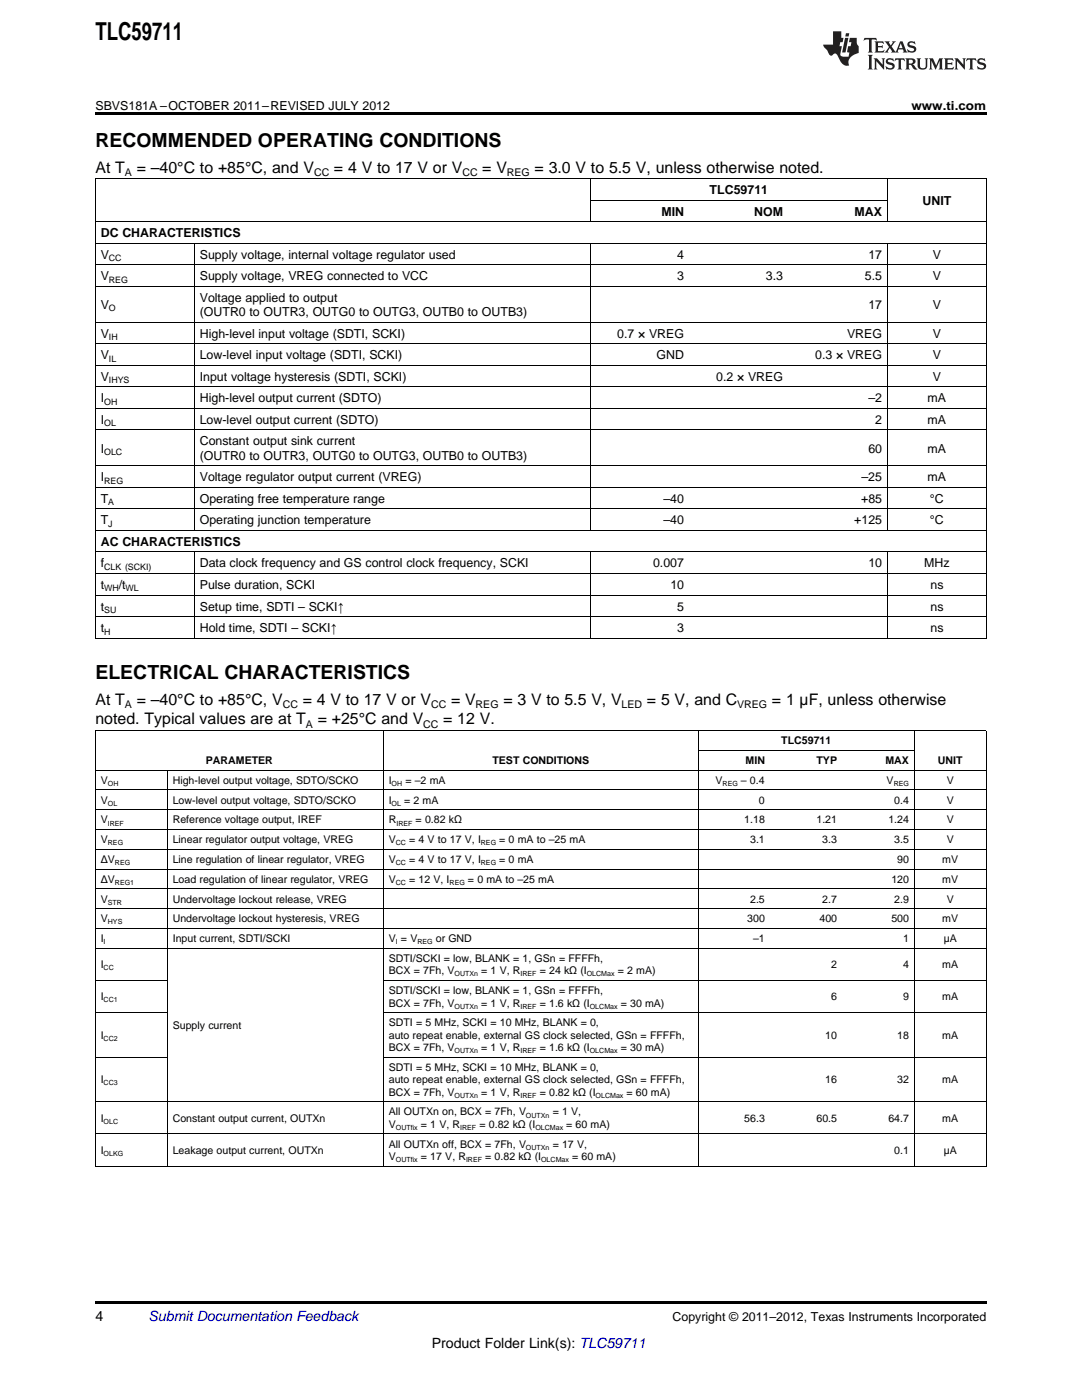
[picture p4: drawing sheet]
<svg xmlns="http://www.w3.org/2000/svg" width="216mm" height="279mm" viewBox="0 0 216 279" stroke-linecap="round" stroke-linejoin="round" font-family="sans-serif">
<defs><g id="words">
<text font-size="4.9" x="19" y="7.9">TLC59711</text>
<g font-size="3.9">
<text x="19" y="29.3">RECOMMENDED OPERATING CONDITIONS</text>
<text x="19" y="135.5">ELECTRICAL CHARACTERISTICS</text>
</g>
<g font-size="3.2">
<text x="19" y="34.4">At T</text>
<text x="27.3" y="34.4">= –40°C to +85°C, and V</text>
<text x="66.6" y="34.4">= 4 V to 17 V or V</text>
<text x="96.2" y="34.4">= V</text>
<text x="106.7" y="34.4">= 3.0 V to 5.5 V, unless otherwise noted.</text>
<text x="19" y="140.7">At T</text>
<text x="27.3" y="140.7">= –40°C to +85°C, V</text>
<text x="60.4" y="140.7">= 4 V to 17 V or V</text>
<text x="90" y="140.7">= V</text>
<text x="100.4" y="140.7">= 3 V to 5.5 V, V</text>
<text x="129.1" y="140.7">= 5 V, and C</text>
<text x="154" y="140.7">= 1 µF, unless otherwise</text>
<text x="19" y="144.6">noted. Typical values are at T</text>
<text x="63.4" y="144.6">= +25°C and V</text>
<text x="88.4" y="144.6">= 12 V.</text>
</g>
<g font-size="2.8">
<text x="19" y="263.6">4</text>
<text x="86.1" y="269">Product Folder Link(s): TLC59711</text>
</g>
<text font-size="2.8" fill="#0000c8" x="29.6" y="263.6">Submit Documentation Feedback</text>
<g font-size="2.5">
<text x="19" y="21.9">SBVS181A –OCTOBER 2011–REVISED JULY 2012</text>
<text x="181.9" y="21.9">www.ti.com</text>
<text x="141.6" y="38.7">TLC59711</text>
<text x="184.1" y="40.9">UNIT</text>
<text x="20.1" y="47.3">DC CHARACTERISTICS</text>
<text x="132" y="43">MIN</text>
<text x="150.5" y="43">NOM</text>
<text x="170.5" y="43">MAX</text>
<text x="20.1" y="51.6">V</text>
<text x="39.9" y="51.6">Supply voltage, internal voltage regulator used</text>
<text x="135.1" y="51.6">4</text>
<text x="173.3" y="51.6">17</text>
<text x="186.1" y="51.6">V</text>
<text x="20.1" y="56">V</text>
<text x="39.9" y="56">Supply voltage, VREG connected to VCC</text>
<text x="135.1" y="56">3</text>
<text x="152.8" y="56">3.3</text>
<text x="172.6" y="56">5.5</text>
<text x="186.1" y="56">V</text>
<text x="20.1" y="61.7">V</text>
<text x="39.9" y="60.3">Voltage applied to output</text>
<text x="39.9" y="63.1">(OUTR0 to OUTR3, OUTG0 to OUTG3, OUTB0 to OUTB3)</text>
<text x="173.3" y="61.7">17</text>
<text x="186.1" y="61.7">V</text>
<text x="20.1" y="67.4">V</text>
<text x="20.1" y="71.7">V</text>
<text x="39.9" y="67.4">High-level input voltage (SDTI, SCKI)</text>
<text x="39.9" y="71.7">Low-level input voltage (SDTI, SCKI)</text>
<text x="123.2" y="67.4">0.7 × VREG</text>
<text x="131" y="71.7">GND</text>
<text x="162.7" y="71.7">0.3 × VREG</text>
<text x="169" y="67.4">VREG</text>
<text x="186.1" y="67.4">V</text>
<text x="186.1" y="71.7">V</text>
<text x="20.1" y="76">V</text>
<text x="39.9" y="76">Input voltage hysteresis (SDTI, SCKI)</text>
<text x="142.9" y="76">0.2 × VREG</text>
<text x="186.1" y="76">V</text>
<text x="20.1" y="80.3">I</text>
<text x="39.9" y="80.3">High-level output current (SDTO)</text>
<text x="173.3" y="80.3">–2</text>
<text x="185.1" y="80.3">mA</text>
<text x="20.1" y="84.6">I</text>
<text x="39.9" y="84.6">Low-level output current (SDTO)</text>
<text x="39.9" y="88.9">Constant output sink current</text>
<text x="174.7" y="84.6">2</text>
<text x="185.1" y="84.6">mA</text>
<text x="20.1" y="90.3">I</text>
<text x="39.9" y="91.7">(OUTR0 to OUTR3, OUTG0 to OUTG3, OUTB0 to OUTB3)</text>
<text x="173.3" y="90.3">60</text>
<text x="185.1" y="90.3">mA</text>
<text x="20.1" y="96">I</text>
<text x="20.1" y="100.3">T</text>
<text x="39.9" y="96">Voltage regulator output current (VREG)</text>
<text x="39.9" y="100.3">Operating free temperature range</text>
<text x="132.4" y="100.3">–40</text>
<text x="171.8" y="100.3">+85</text>
<text x="171.9" y="96">–25</text>
<text x="185.1" y="96">mA</text>
<text x="185.6" y="100.3">°C</text>
<text x="20.1" y="104.6">T</text>
<text x="39.9" y="104.6">Operating junction temperature</text>
<text x="132.4" y="104.6">–40</text>
<text x="170.5" y="104.6">+125</text>
<text x="185.6" y="104.6">°C</text>
<text x="20.1" y="108.9">AC CHARACTERISTICS</text>
<text x="20.1" y="113.2">f</text>
<text x="39.9" y="113.2">Data clock frequency and GS control clock frequency, SCKI</text>
<text x="130.3" y="113.2">0.007</text>
<text x="173.3" y="113.2">10</text>
<text x="184.4" y="113.2">MHz</text>
<text x="20.1" y="117.5">t</text>
<text x="23.7" y="117.5">/t</text>
<text x="39.9" y="117.5">Pulse duration, SCKI</text>
<text x="133.8" y="117.5">10</text>
<text x="185.7" y="117.5">ns</text>
<text x="20.1" y="121.8">t</text>
<text x="39.9" y="121.8">Setup time, SDTI – SCKI↑</text>
<text x="135.1" y="121.8">5</text>
<text x="185.7" y="121.8">ns</text>
<text x="20.1" y="126.2">t</text>
<text x="39.9" y="126.2">Hold time, SDTI – SCKI↑</text>
<text x="135.1" y="126.2">3</text>
<text x="185.7" y="126.2">ns</text>
<text x="134.2" y="263.6">Copyright © 2011–2012, Texas Instruments Incorporated</text>
</g>
<g font-size="2.1">
<text x="24.9" y="35.1">A</text>
<text x="62.7" y="35.1">CC</text>
<text x="92.3" y="35.1">CC</text>
<text x="101.1" y="35.1">REG</text>
<text x="24.9" y="141.3">A</text>
<text x="56.4" y="141.3">CC</text>
<text x="86" y="141.3">CC</text>
<text x="94.9" y="141.3">REG</text>
<text x="124" y="141.3">LED</text>
<text x="147.1" y="141.3">VREG</text>
<text x="61" y="145.2">A</text>
<text x="84.5" y="145.2">CC</text>
<text x="155.9" y="148.5">TLC59711</text>
<text x="41.1" y="152.5">PARAMETER</text>
<text x="98.2" y="152.5">TEST CONDITIONS</text>
<text x="148.8" y="152.5">MIN</text>
<text x="162.9" y="152.5">TYP</text>
<text x="176.7" y="152.5">MAX</text>
<text x="187.1" y="152.5">UNIT</text>
<text x="20.1" y="156.4">V</text>
<text x="20.1" y="160.4">V</text>
<text x="34.5" y="156.4">High-level output voltage, SDTO/SCKO</text>
<text x="34.5" y="160.4">Low-level output voltage, SDTO/SCKO</text>
<text x="77.6" y="156.4">I</text>
<text x="77.6" y="160.4">I</text>
<text x="80.6" y="160.4">= 2 mA</text>
<text x="80.9" y="156.4">= –2 mA</text>
<text x="142.8" y="156.4">V</text>
<text x="147.8" y="156.4">– 0.4</text>
<text x="151.4" y="160.4">0</text>
<text x="176.9" y="156.4">V</text>
<text x="178.4" y="160.4">0.4</text>
<text x="188.9" y="156.4">V</text>
<text x="188.9" y="160.4">V</text>
<text x="20.1" y="164.3">V</text>
<text x="34.5" y="164.3">Reference voltage output, IREF</text>
<text x="77.6" y="164.3">R</text>
<text x="82.9" y="164.3">= 0.82 kΩ</text>
<text x="148.5" y="164.3">1.18</text>
<text x="162.9" y="164.3">1.21</text>
<text x="177.3" y="164.3">1.24</text>
<text x="188.9" y="164.3">V</text>
<text x="20.1" y="168.3">V</text>
<text x="20.1" y="172.2">ΔV</text>
<text x="34.5" y="168.3">Linear regulator output voltage, VREG</text>
<text x="34.5" y="172.2">Line regulation of linear regulator, VREG</text>
<text x="77.6" y="168.3">V</text>
<text x="77.6" y="172.2">V</text>
<text x="81.6" y="168.3">= 4 V to 17 V, I</text>
<text x="81.6" y="172.2">= 4 V to 17 V, I</text>
<text x="99.6" y="168.3">= 0 mA to –25 mA</text>
<text x="99.6" y="172.2">= 0 mA</text>
<text x="149.7" y="168.3">3.1</text>
<text x="164.1" y="168.3">3.3</text>
<text x="178.4" y="168.3">3.5</text>
<text x="179" y="172.2">90</text>
<text x="188" y="172.2">mV</text>
<text x="188.9" y="168.3">V</text>
<text x="20.1" y="176.2">ΔV</text>
<text x="34.5" y="176.2">Load regulation of linear regulator, VREG</text>
<text x="77.6" y="176.2">V</text>
<text x="81.6" y="176.2">= 12 V, I</text>
<text x="93.4" y="176.2">= 0 mA to –25 mA</text>
<text x="177.9" y="176.2">120</text>
<text x="188" y="176.2">mV</text>
<text x="20.1" y="180.1">V</text>
<text x="20.1" y="184.1">V</text>
<text x="34.5" y="180.1">Undervoltage lockout release, VREG</text>
<text x="34.5" y="184.1">Undervoltage lockout hysteresis, VREG</text>
<text x="149.1" y="184.1">300</text>
<text x="149.7" y="180.1">2.5</text>
<text x="163.5" y="184.1">400</text>
<text x="164.1" y="180.1">2.7</text>
<text x="177.9" y="184.1">500</text>
<text x="178.4" y="180.1">2.9</text>
<text x="188" y="184.1">mV</text>
<text x="188.9" y="180.1">V</text>
<text x="20.1" y="188">I</text>
<text x="34.5" y="188">Input current, SDTI/SCKI</text>
<text x="77.6" y="188">V = V</text>
<text x="77.6" y="192">SDTI/SCKI = low, BLANK = 1, GSn = FFFFh,</text>
<text x="87" y="188">or GND</text>
<text x="150.3" y="188">–1</text>
<text x="180.2" y="188">1</text>
<text x="188.3" y="188">µA</text>
<text x="20.1" y="193.2">I</text>
<text x="77.6" y="194.5">BCX = 7Fh, V</text>
<text x="96" y="194.5">= 1 V, R</text>
<text x="107.7" y="194.5">= 24 kΩ (I</text>
<text x="123.3" y="194.5">= 2 mA)</text>
<text x="165.8" y="193.2">2</text>
<text x="180.2" y="193.2">4</text>
<text x="188" y="193.2">mA</text>
<text x="20.1" y="199.6">I</text>
<text x="77.6" y="198.4">SDTI/SCKI = low, BLANK = 1, GSn = FFFFh,</text>
<text x="77.6" y="200.9">BCX = 7Fh, V</text>
<text x="96" y="200.9">= 1 V, R</text>
<text x="107.7" y="200.9">= 1.6 kΩ (I</text>
<text x="123.9" y="200.9">= 30 mA)</text>
<text x="165.8" y="199.6">6</text>
<text x="180.2" y="199.6">9</text>
<text x="188" y="199.6">mA</text>
<text x="20.1" y="207.3">I</text>
<text x="34.5" y="205.3">Supply current</text>
<text x="77.6" y="204.8">SDTI = 5 MHz, SCKI = 10 MHz, BLANK = 0,</text>
<text x="77.6" y="207.3">auto repeat enable, external GS clock selected, GSn = FFFFh,</text>
<text x="77.6" y="209.8">BCX = 7Fh, V</text>
<text x="96" y="209.8">= 1 V, R</text>
<text x="107.7" y="209.8">= 1.6 kΩ (I</text>
<text x="123.9" y="209.8">= 30 mA)</text>
<text x="164.7" y="207.3">10</text>
<text x="179" y="207.3">18</text>
<text x="188" y="207.3">mA</text>
<text x="77.6" y="213.7">SDTI = 5 MHz, SCKI = 10 MHz, BLANK = 0,</text>
<text x="20.1" y="216.2">I</text>
<text x="77.6" y="216.2">auto repeat enable, external GS clock selected, GSn = FFFFh,</text>
<text x="77.6" y="218.7">BCX = 7Fh, V</text>
<text x="96" y="218.7">= 1 V, R</text>
<text x="107.7" y="218.7">= 0.82 kΩ (I</text>
<text x="125" y="218.7">= 60 mA)</text>
<text x="164.7" y="216.2">16</text>
<text x="179" y="216.2">32</text>
<text x="188" y="216.2">mA</text>
<text x="20.1" y="223.8">I</text>
<text x="34.5" y="223.8">Constant output current, OUTXn</text>
<text x="77.6" y="222.6">All OUTXn on, BCX = 7Fh, V</text>
<text x="77.6" y="225.1">V</text>
<text x="84" y="225.1">= 1 V, R</text>
<text x="95.7" y="225.1">= 0.82 kΩ (I</text>
<text x="110.3" y="222.6">= 1 V,</text>
<text x="113" y="225.1">= 60 mA)</text>
<text x="148.5" y="223.8">56.3</text>
<text x="162.9" y="223.8">60.5</text>
<text x="177.3" y="223.8">64.7</text>
<text x="188" y="223.8">mA</text>
<text x="20.1" y="230.3">I</text>
<text x="34.5" y="230.3">Leakage output current, OUTXn</text>
<text x="77.6" y="229">All OUTXn off, BCX = 7Fh, V</text>
<text x="77.6" y="231.5">V</text>
<text x="84" y="231.5">= 17 V, R</text>
<text x="96.8" y="231.5">= 0.82 kΩ (I</text>
<text x="110.3" y="229">= 17 V,</text>
<text x="114.2" y="231.5">= 60 mA)</text>
<text x="178.4" y="230.3">0.1</text>
<text x="188.3" y="230.3">µA</text>
</g>
<g font-size="1.8">
<text x="21.7" y="52.1">CC</text>
<text x="21.7" y="56.4">REG</text>
<text x="21.7" y="62.2">O</text>
<text x="21.7" y="67.9">IH</text>
<text x="21.7" y="72.2">IL</text>
<text x="21.7" y="76.5">IHYS</text>
<text x="20.8" y="80.8">OH</text>
<text x="20.8" y="85.1">OL</text>
<text x="20.8" y="90.8">OLC</text>
<text x="20.8" y="96.5">REG</text>
<text x="21.6" y="100.8">A</text>
<text x="21.6" y="105.1">J</text>
<text x="20.8" y="113.7">CLK (SCKI)</text>
<text x="20.8" y="118">WH</text>
<text x="25" y="118">WL</text>
<text x="20.8" y="122.3">SU</text>
<text x="20.8" y="126.6">H</text>
</g>
<g font-size="1.4">
<text x="21.5" y="156.8">OH</text>
<text x="21.5" y="160.8">OL</text>
<text x="78.1" y="156.8">OH</text>
<text x="78.1" y="160.8">OL</text>
<text x="144.2" y="156.8">REG</text>
<text x="178.3" y="156.8">REG</text>
<text x="21.5" y="164.7">IREF</text>
<text x="79.1" y="164.7">IREF</text>
<text x="21.5" y="168.7">REG</text>
<text x="22.9" y="172.6">REG</text>
<text x="79" y="168.7">CC</text>
<text x="79" y="172.6">CC</text>
<text x="96" y="168.7">REG</text>
<text x="96" y="172.6">REG</text>
<text x="22.9" y="176.6">REG1</text>
<text x="79" y="176.6">CC</text>
<text x="89.7" y="176.6">REG</text>
<text x="21.5" y="180.6">STR</text>
<text x="21.5" y="184.5">HYS</text>
<text x="20.7" y="188.5">I</text>
<text x="79" y="188.5">I</text>
<text x="83.3" y="188.5">REG</text>
<text x="20.7" y="193.6">CC</text>
<text x="90.7" y="194.9">OUTXn</text>
<text x="103.9" y="194.9">IREF</text>
<text x="117.1" y="194.9">OLCMax</text>
<text x="20.7" y="200.1">CC1</text>
<text x="90.7" y="201.3">OUTXn</text>
<text x="103.9" y="201.3">IREF</text>
<text x="117.7" y="201.3">OLCMax</text>
<text x="20.7" y="207.7">CC2</text>
<text x="90.7" y="210.2">OUTXn</text>
<text x="103.9" y="210.2">IREF</text>
<text x="117.7" y="210.2">OLCMax</text>
<text x="20.7" y="216.6">CC3</text>
<text x="90.7" y="219.1">OUTXn</text>
<text x="103.9" y="219.1">IREF</text>
<text x="118.9" y="219.1">OLCMax</text>
<text x="20.7" y="224.3">OLC</text>
<text x="79" y="225.5">OUTfix</text>
<text x="91.8" y="225.5">IREF</text>
<text x="105" y="223">OUTXn</text>
<text x="106.8" y="225.5">OLCMax</text>
<text x="20.7" y="230.7">OLKG</text>
<text x="79" y="231.9">OUTfix</text>
<text x="93" y="231.9">IREF</text>
<text x="105" y="229.4">OUTXn</text>
<text x="108" y="231.9">OLCMax</text>
</g>
</g></defs>
<g fill="#231f20">
<path d="M172.5 7.6l-.1 .5 .4-.2h.6v.1v2.1l-.2 .4h.9l-.2-.4v-2.1l.1-.1h.5l.5 .2-.2-.5zM174.5 8.3l.2 .3v1.5l-.2 .4h1.8l.2-.6a1.04 1.04 0 0 1-1.3 .2v-.7h.6l.3 .2v-.6l-.3 .2h-.6v-.6l.8-.1 .4 .3-.2-.5zM176.5 8.3l.9 1.1-.9 1.1h.8l-.2-.2 .4-.7 .5 .7-.2 .2h1.5l-.2-.2 .2-.4h.9l.1 .4-.2 .2h1l-.3-.3-.7-1.9h-.5l-.9 2-.8-1 .9-1h-.8l.1 .3-.4 .5-.3-.6 .1-.2zM179.7 8.6l.4 1h-.7zM181.3 8.4a.63 .63 0 0 0-.2 .7 .63 .63 0 0 0 .6 .4l.6 .2 .1 .2a.75 .75 0 0 1-.7 .4 .75 .75 0 0 1-.6-.5l.1 .7 .1-.1a1.11 1.11 0 0 0 1.5-.6 1.13 1.13 0 0 0-1.2-.8l-.1-.4a1.04 1.04 0 0 1 1.2 .2l-.2-.5-.2 .1-.4-.2zM173.2 10.9l.2 .4v2.2l-.2 .4h1l-.3-.4v-2.2l.3-.4zM174.3 11.6l.3 .4v1.5l-.3 .4h.8l-.2-.4v-1.3l1.5 1.7v-1.9l.2-.4h-.7l.2 .4v.9l-1.1-1.3zM177 11.8a.62 .62 0 0 0-.2 .7 .62 .62 0 0 0 .6 .4l.6 .1 .1 .3a.76 .76 0 0 1-.7 .3 .76 .76 0 0 1-.7-.4l.2 .7 .1-.1a1.11 1.11 0 0 0 1.5-.6 1.13 1.13 0 0 0-1.2-.8l-.1-.4a1.04 1.04 0 0 1 1.2 .2l-.2-.6-.2 .1-.5-.1zM178.7 11.6l-.2 .6a.61 .61 0 0 1 .8-.3v1.6l-.2 .4h.9l-.2-.4v-1.6a.63 .63 0 0 1 .7 .3l-.1-.6zM180.6 11.6l.3 .4v1.5l-.3 .4h1l-.2-.2-.1-.8 .6 .2a.76 .76 0 0 0 1.2 .7l-1-1a.58 .58 0 0 0 .6-.5 .58 .58 0 0 0-.5-.6zM181.4 11.9h.1a.45 .45 0 0 1 .5 .1 .45 .45 0 0 1 .1 .5l-.8 .2zM182.9 11.6l.2 .2a2.17 2.17 0 0 0 .3 1.9 .99 .99 0 0 0 1.6-.6v-1.1l.2-.4h-.7l.2 .2a1.92 1.92 0 0 1-.2 1.8 .6 .6 0 0 1-.9-.5v-1.1l.2-.4zM185.4 11.6l.2 .4v1.5l-.2 .4h.7l-.2-.4v-1.4l.8 1.8 .8-1.8v1.4l-.2 .4h.9l-.2-.4v-1.5l.2-.4h-.8l-.6 1.5-.6-1.5zM188.4 11.6l.2 .4v1.5l-.2 .4h1.8l.1-.6a1.04 1.04 0 0 1-1.2 .1v-.6h.5l.4 .2v-.6l-.4 .2h-.5v-.7h.8l.3 .3-.1-.6zM190.5 11.6l.2 .4v1.5l-.2 .4h.7l-.2-.4v-1.3l1.5 1.7v-1.9l.2-.4h-.7l.2 .4v.9l-1.1-1.3zM192.9 11.6l-.1 .6a.61 .61 0 0 1 .7-.3l.1 1.6-.3 .4h1l-.3-.4 .1-1.6a.63 .63 0 0 1 .7 .3l-.1-.6zM195.2 11.8a.62 .62 0 0 0-.2 .7 .62 .62 0 0 0 .6 .4l.6 .1 .1 .3a.76 .76 0 0 1-.7 .3 .76 .76 0 0 1-.6-.4l.1 .7 .1-.1a1.11 1.11 0 0 0 1.6-.6 1.13 1.13 0 0 0-1.3-.8l-.1-.4a1.04 1.04 0 0 1 1.2 .2l-.1-.6-.2 .1-.5-.1z"/>
<path d="M166.2 6.3v2.6h-1.9v.4l.8 .9a.91 .91 0 0 0 1 .8 .56 .56 0 0 1 .5-.3 .56 .56 0 0 1 .5 .3l.4 .8a1.53 1.53 0 0 0 1.9 1.2 1.54 1.54 0 0 1 1-2.1l.9-.3v-1.4a1.52 1.52 0 0 1-.4-1.6h-1.3l-.2 .8h.5l-.2 .8h-.5l-.1 1v.2l.4 .1-.2 .8a1.93 1.93 0 0 1-1.6-.3l.3-1.8h-.5l.2-.8h.4l.2-.8h-.4v-1.3zM168.6 7.6l-.6 2.9h.7l.6-2.9zM168.8 6.6l-.1 .7h.6l.2-.7z"/>
</g>
<path d="M19 22.5h177.8v.5h-177.8zM19 259.7h177.8v.5h-177.8z" fill="#000"/>
<g fill="none" stroke="#000" stroke-width=".2">
<path d="M19 35.6h177.8M19.1 35.7v91.7M117.8 35.7v8.6M117.8 40h59.3M177 35.7v8.6M196.8 35.7v91.7M19 57.2h177.8M19 52.9h177.8M19 48.6h177.8M19 44.3h177.8M38.8 48.6v57.3M117.8 48.6v57.3"/>
<path d="M177 48.6v57.3M19 77.2h177.8M19 72.9h177.8M19 68.6h177.8M19 64.3h177.8M19 97.2h177.8M19 92.9h177.8M19 85.8h177.8M19 81.5h177.8M19 118.8h177.8M19 114.5h177.8M19 110.2h177.8"/>
<path d="M19 105.9h177.8M19 101.5h177.8M38.8 110.2v17.2M117.8 110.2v17.2M177 110.2v17.2M19 127.4h177.8M19 123.1h177.8M19 157.6h177.8M19 153.7h177.8M19 145.8h177.8M19.1 145.8v87M33.4 153.7v79.1"/>
<path d="M76.5 145.8v87M139.3 145.8v87M139.3 149.7h43.1M182.4 145.8v87M196.8 145.8v87M19 177.4h177.8M19 173.4h177.8M19 169.5h177.8M19 165.5h177.8M19 161.6h177.8M19 195.7h14.4M19 189.2h177.8"/>
<path d="M19 185.3h177.8M19 181.3h177.8M76.5 195.7h120.3M19 219.9h177.8M19 211h14.4M19 202.1h14.4M76.5 211h120.3M76.5 202.1h120.3M19 232.7h177.8M19 226.3h177.8"/>
</g>
<use href="#words"/>
</svg>
